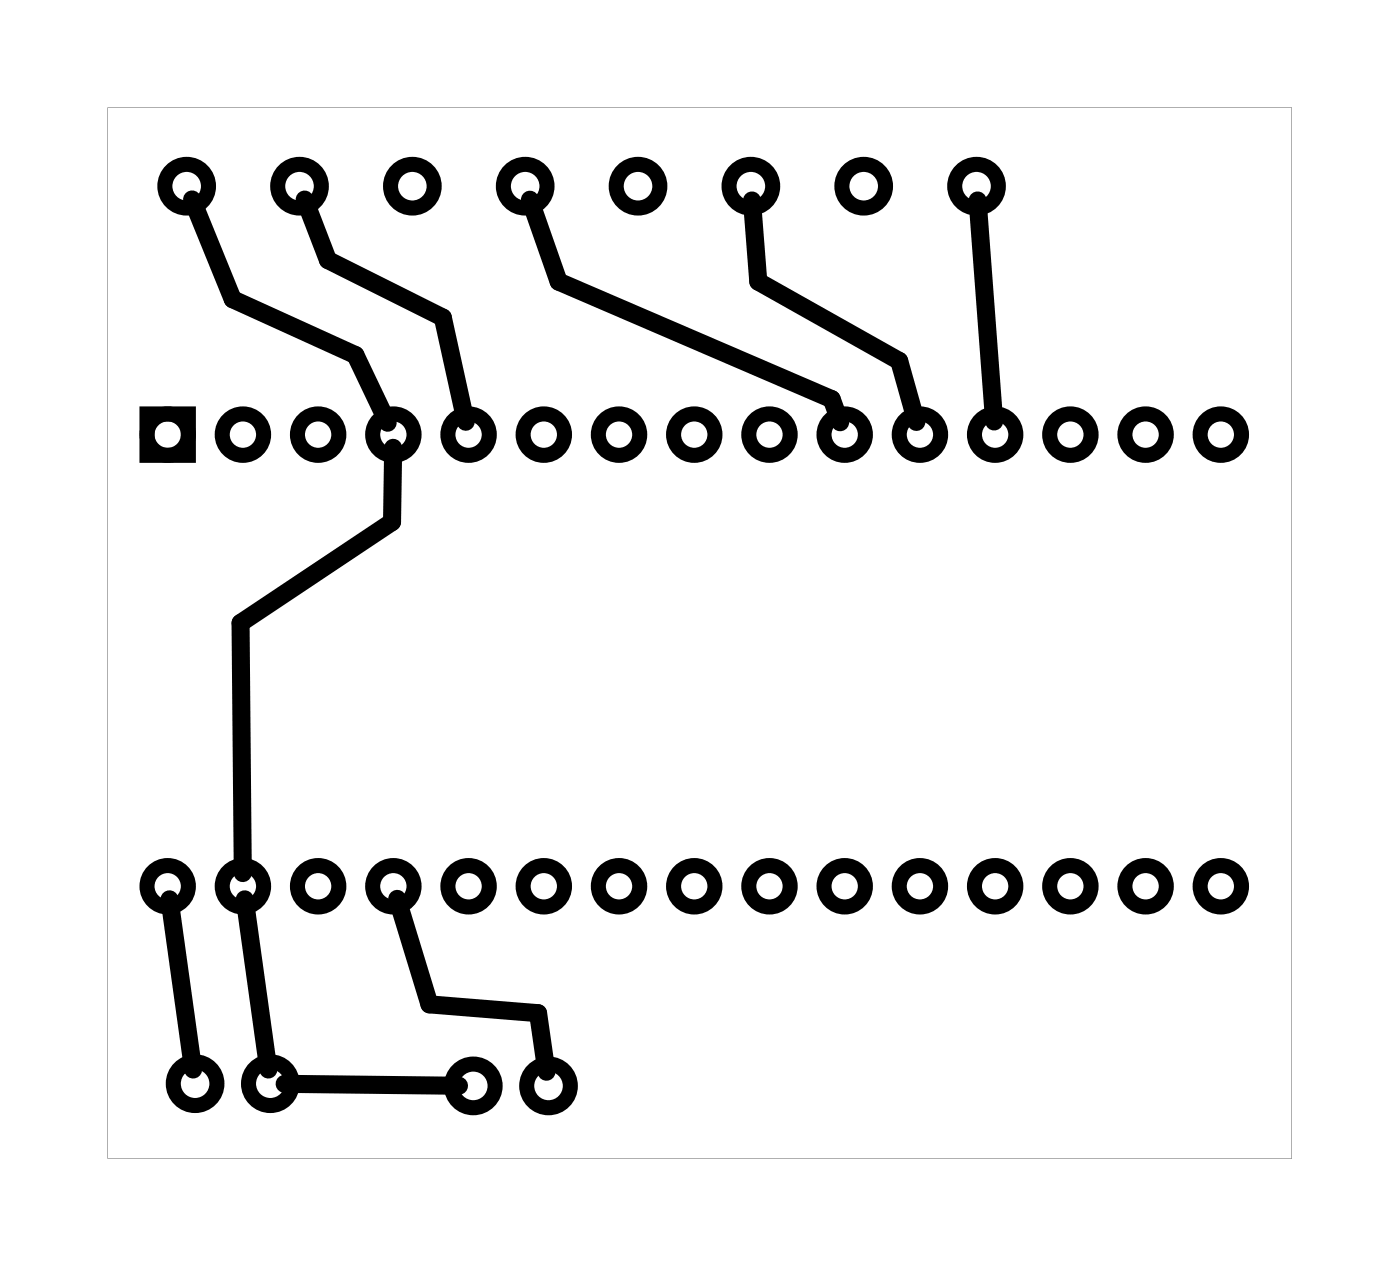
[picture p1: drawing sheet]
<svg xmlns="http://www.w3.org/2000/svg" width="47mm" height="43mm" viewBox="0 0 47 43" stroke-linecap="round" stroke-linejoin="round" font-family="sans-serif">
<path d="M3.6 3.6v35.5h40v-35.5zM3.6 3.6h40v35.5h-40z" fill="#000"/>
<g fill="none" stroke="#000" stroke-width=".51">
<path d="M5 14h1.4v1.4h-1.4z"/>
<circle cx="5.7" cy="14.7" r=".7"/>
<circle cx="6.3" cy="6.3" r=".74"/>
<circle cx="8.2" cy="14.7" r=".7"/>
<circle cx="10.1" cy="6.3" r=".74"/>
<circle cx="10.7" cy="14.7" r=".7"/>
<circle cx="13.3" cy="14.7" r=".7"/>
<circle cx="13.9" cy="6.3" r=".74"/>
<circle cx="15.8" cy="14.7" r=".7"/>
<circle cx="17.7" cy="6.3" r=".74"/>
<circle cx="18.4" cy="14.7" r=".7"/>
<circle cx="20.9" cy="14.7" r=".7"/>
<circle cx="21.5" cy="6.3" r=".74"/>
<circle cx="23.4" cy="14.7" r=".7"/>
<circle cx="25.4" cy="6.3" r=".74"/>
<circle cx="26" cy="14.7" r=".7"/>
<circle cx="28.5" cy="14.7" r=".7"/>
<circle cx="29.2" cy="6.3" r=".74"/>
<circle cx="31.1" cy="14.7" r=".7"/>
<circle cx="33" cy="6.3" r=".74"/>
<circle cx="33.6" cy="14.7" r=".7"/>
<circle cx="36.1" cy="14.7" r=".7"/>
<circle cx="38.7" cy="14.7" r=".7"/>
<circle cx="41.2" cy="14.7" r=".7"/>
<circle cx="5.7" cy="29.9" r=".7"/>
<circle cx="6.6" cy="36.6" r=".74"/>
<circle cx="8.2" cy="29.9" r=".7"/>
<circle cx="9.1" cy="36.6" r=".74"/>
<circle cx="10.7" cy="29.9" r=".7"/>
<circle cx="13.3" cy="29.9" r=".7"/>
<circle cx="15.8" cy="29.9" r=".7"/>
<circle cx="16" cy="36.6" r=".74"/>
<circle cx="18.4" cy="29.9" r=".7"/>
<circle cx="18.5" cy="36.6" r=".74"/>
<circle cx="20.9" cy="29.9" r=".7"/>
<circle cx="23.4" cy="29.9" r=".7"/>
<circle cx="26" cy="29.9" r=".7"/>
<circle cx="28.5" cy="29.9" r=".7"/>
<circle cx="31.1" cy="29.9" r=".7"/>
<circle cx="33.6" cy="29.9" r=".7"/>
<circle cx="36.1" cy="29.9" r=".7"/>
<circle cx="38.7" cy="29.9" r=".7"/>
<circle cx="41.2" cy="29.9" r=".7"/>
</g>
<path d="M6.5 6.7l1.4 3.4 4.1 1.9 1.1 2.3M10.3 6.7l.8 2.1 3.9 1.9 .7 3.5M13.3 15.1l-.1 2.5-5.1 3.4 .1 8.5M17.9 6.7l1 2.8 9.2 4 .3 .7M25.4 6.8l.2 2.7 4.8 2.7 .5 2M33 6.8l.6 7.4M5.7 30.3l.8 5.8M8.3 30.3l.8 5.8M9.6 36.6h5.9M13.4 30.3l1.1 3.6 3.7 .3 .3 2" fill="none" stroke="#000" stroke-width=".61"/>
</svg>
